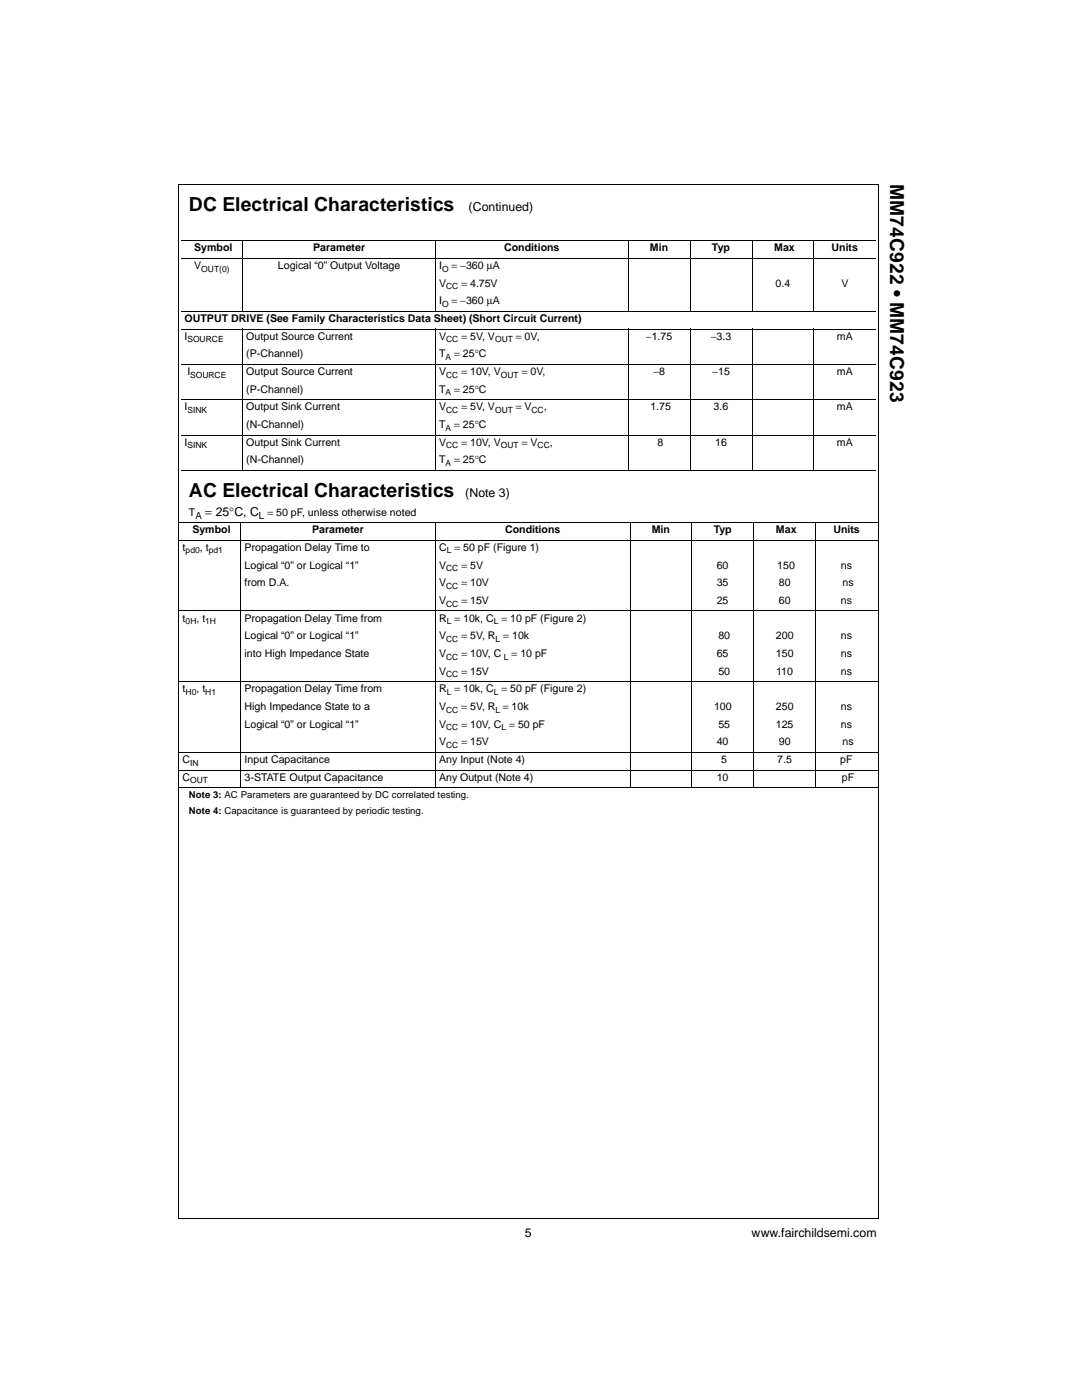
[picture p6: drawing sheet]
<svg xmlns="http://www.w3.org/2000/svg" width="216mm" height="279mm" viewBox="0 0 216 279" stroke-linecap="round" stroke-linejoin="round" font-family="sans-serif">
<defs><g id="words">
<g font-size="3.9">
<text x="177.6" y="36.8" transform="rotate(90 177.6 36.8)">MM74C922 • MM74C923</text>
<text x="37.7" y="42.1">DC Electrical Characteristics</text>
<text x="37.7" y="99.3">AC Electrical Characteristics</text>
</g>
<g font-size="2.5">
<text x="93.5" y="42.1">(Continued)</text>
<text x="92.8" y="99.3">(Note 3)</text>
<text x="41" y="103">= 25°C, C</text>
<text x="104.7" y="246.9">5</text>
<text x="150" y="246.9">www.fairchildsemi.com</text>
</g>
<g font-size="2.1">
<text x="38.8" y="50.1">Symbol</text>
<text x="38.8" y="53.7">V</text>
<text x="55.4" y="53.7">Logical “0” Output Voltage</text>
<text x="62.5" y="50.1">Parameter</text>
<text x="87.6" y="53.7">I</text>
<text x="90.1" y="53.7">= −360 µA</text>
<text x="100.6" y="50.1">Conditions</text>
<text x="129.7" y="50.1">Min</text>
<text x="142.1" y="50.1">Typ</text>
<text x="154.5" y="50.1">Max</text>
<text x="165.9" y="50.1">Units</text>
<text x="87.6" y="57.2">V</text>
<text x="92.1" y="57.2">= 4.75V</text>
<text x="154.8" y="57.2">0.4</text>
<text x="167.9" y="57.2">V</text>
<text x="36.8" y="64.3">OUTPUT DRIVE (See Family Characteristics Data Sheet) (Short Circuit Current)</text>
<text x="87.6" y="60.7">I</text>
<text x="90.1" y="60.7">= −360 µA</text>
<text x="36.8" y="67.8">I</text>
<text x="49.1" y="67.8">Output Source Current</text>
<text x="49.1" y="71.3">(P-Channel)</text>
<text x="87.6" y="67.8">V</text>
<text x="87.6" y="71.3">T</text>
<text x="90.6" y="71.3">= 25°C</text>
<text x="92.1" y="67.8">= 5V, V</text>
<text x="102.9" y="67.8">= 0V,</text>
<text x="128.9" y="67.8">−1.75</text>
<text x="141.8" y="67.8">−3.3</text>
<text x="167" y="67.8">mA</text>
<text x="37.4" y="74.9">I</text>
<text x="49.1" y="74.9">Output Source Current</text>
<text x="87.6" y="74.9">V</text>
<text x="92.1" y="74.9">= 10V, V</text>
<text x="104.1" y="74.9">= 0V,</text>
<text x="130.4" y="74.9">−8</text>
<text x="142.1" y="74.9">−15</text>
<text x="167" y="74.9">mA</text>
<text x="36.8" y="81.9">I</text>
<text x="49.1" y="78.4">(P-Channel)</text>
<text x="49.1" y="81.9">Output Sink Current</text>
<text x="87.6" y="81.9">V</text>
<text x="87.6" y="78.4">T</text>
<text x="90.6" y="78.4">= 25°C</text>
<text x="92.1" y="81.9">= 5V, V</text>
<text x="102.9" y="81.9">= V</text>
<text x="108.5" y="81.9">,</text>
<text x="129.8" y="81.9">1.75</text>
<text x="142.4" y="81.9">3.6</text>
<text x="167" y="81.9">mA</text>
<text x="36.8" y="89">I</text>
<text x="49.1" y="85.4">(N-Channel)</text>
<text x="49.1" y="89">Output Sink Current</text>
<text x="87.6" y="89">V</text>
<text x="87.6" y="85.4">T</text>
<text x="90.6" y="85.4">= 25°C</text>
<text x="92.1" y="89">= 10V, V</text>
<text x="104.1" y="89">= V</text>
<text x="109.7" y="89">,</text>
<text x="131.2" y="89">8</text>
<text x="142.7" y="89">16</text>
<text x="167" y="89">mA</text>
<text x="49.1" y="92.5">(N-Channel)</text>
<text x="87.6" y="92.5">T</text>
<text x="90.6" y="92.5">= 25°C</text>
<text x="37.7" y="103">T</text>
<text x="38.4" y="106.4">Symbol</text>
<text x="53.4" y="103">= 50 pF, unless otherwise noted</text>
<text x="62.3" y="106.4">Parameter</text>
<text x="100.8" y="106.4">Conditions</text>
<text x="130.1" y="106.4">Min</text>
<text x="142.4" y="106.4">Typ</text>
<text x="154.8" y="106.4">Max</text>
<text x="166.3" y="106.4">Units</text>
<text x="36.4" y="109.9">t</text>
<text x="39.9" y="109.9">, t</text>
<text x="48.8" y="109.9">Propagation Delay Time to</text>
<text x="48.8" y="113.5">Logical “0” or Logical “1”</text>
<text x="87.6" y="109.9">C</text>
<text x="87.6" y="113.5">V</text>
<text x="90.7" y="109.9">= 50 pF (Figure 1)</text>
<text x="92.1" y="113.5">= 5V</text>
<text x="143" y="113.5">60</text>
<text x="155.1" y="113.5">150</text>
<text x="167.8" y="113.5">ns</text>
<text x="48.8" y="117">from D.A.</text>
<text x="87.6" y="117">V</text>
<text x="92.1" y="117">= 10V</text>
<text x="143" y="117">35</text>
<text x="155.4" y="117">80</text>
<text x="168.1" y="117">ns</text>
<text x="36.4" y="124">t</text>
<text x="39.2" y="124">, t</text>
<text x="48.8" y="124">Propagation Delay Time from</text>
<text x="87.6" y="124">R</text>
<text x="87.6" y="120.5">V</text>
<text x="90.7" y="124">= 10k, C</text>
<text x="92.1" y="120.5">= 15V</text>
<text x="100.1" y="124">= 10 pF (Figure 2)</text>
<text x="143" y="120.5">25</text>
<text x="155.4" y="120.5">60</text>
<text x="167.8" y="120.5">ns</text>
<text x="48.8" y="131.1">into High Impedance State</text>
<text x="48.8" y="127.6">Logical “0” or Logical “1”</text>
<text x="87.6" y="131.1">V</text>
<text x="87.6" y="127.6">V</text>
<text x="92.1" y="127.6">= 5V, R</text>
<text x="92.1" y="131.1">= 10V, C</text>
<text x="100.4" y="127.6">= 10k</text>
<text x="102.1" y="131.1">= 10 pF</text>
<text x="143" y="131.1">65</text>
<text x="143.4" y="127.6">80</text>
<text x="154.8" y="131.1">150</text>
<text x="154.8" y="127.6">200</text>
<text x="167.8" y="131.1">ns</text>
<text x="167.8" y="127.6">ns</text>
<text x="87.6" y="134.6">V</text>
<text x="92.1" y="134.6">= 15V</text>
<text x="143.4" y="134.6">50</text>
<text x="154.9" y="134.6">110</text>
<text x="167.8" y="134.6">ns</text>
<text x="36.4" y="138.1">t</text>
<text x="39.2" y="138.1">, t</text>
<text x="48.8" y="138.1">Propagation Delay Time from</text>
<text x="48.8" y="141.7">High Impedance State to a</text>
<text x="87.6" y="138.1">R</text>
<text x="87.6" y="141.7">V</text>
<text x="90.7" y="138.1">= 10k, C</text>
<text x="92.1" y="141.7">= 5V, R = 10k</text>
<text x="100.1" y="138.1">= 50 pF (Figure 2)</text>
<text x="142.5" y="141.7">100</text>
<text x="154.8" y="141.7">250</text>
<text x="167.8" y="141.7">ns</text>
<text x="48.8" y="145.2">Logical “0” or Logical “1”</text>
<text x="87.6" y="145.2">V</text>
<text x="87.6" y="148.7">V</text>
<text x="92.1" y="145.2">= 10V, C</text>
<text x="92.1" y="148.7">= 15V</text>
<text x="101.6" y="145.2">= 50 pF</text>
<text x="143" y="148.7">40</text>
<text x="143.4" y="145.2">55</text>
<text x="154.8" y="145.2">125</text>
<text x="155.4" y="148.7">90</text>
<text x="167.8" y="145.2">ns</text>
<text x="168.1" y="148.7">ns</text>
<text x="36.4" y="155.8">C</text>
<text x="36.4" y="152.2">C</text>
<text x="48.8" y="152.2">Input Capacitance</text>
<text x="48.8" y="155.8">3-STATE Output Capacitance</text>
<text x="87.6" y="155.8">Any Output (Note 4)</text>
<text x="87.6" y="152.2">Any Input (Note 4)</text>
<text x="143" y="155.8">10</text>
<text x="143.9" y="152.2">5</text>
<text x="155.1" y="152.2">7.5</text>
<text x="167.7" y="152.2">pF</text>
<text x="168" y="155.8">pF</text>
</g>
<g font-size="1.9">
<text x="39" y="103.6">A</text>
<text x="51.7" y="103.6">L</text>
<text x="37.7" y="159.2">Note 3: AC Parameters are guaranteed by DC correlated testing.</text>
<text x="37.7" y="162.4">Note 4: Capacitance is guaranteed by periodic testing.</text>
</g>
<g font-size="1.7">
<text x="40.2" y="54.2">OUT(0)</text>
<text x="88.2" y="54.2">O</text>
<text x="89" y="57.7">CC</text>
<text x="88.2" y="61.3">O</text>
<text x="37.4" y="68.3">SOURCE</text>
<text x="88.9" y="71.9">A</text>
<text x="89" y="68.3">CC</text>
<text x="98.8" y="68.3">OUT</text>
<text x="38" y="75.4">SOURCE</text>
<text x="89" y="75.4">CC</text>
<text x="99.9" y="75.4">OUT</text>
<text x="37.4" y="82.4">SINK</text>
<text x="88.9" y="78.9">A</text>
<text x="89" y="82.4">CC</text>
<text x="98.8" y="82.4">OUT</text>
<text x="106.1" y="82.4">CC</text>
<text x="37.4" y="89.5">SINK</text>
<text x="88.9" y="85.9">A</text>
<text x="89" y="89.5">CC</text>
<text x="99.9" y="89.5">OUT</text>
<text x="107.3" y="89.5">CC</text>
<text x="88.9" y="93">A</text>
<text x="37" y="110.5">pd0</text>
<text x="41.6" y="110.5">pd1</text>
<text x="89" y="114">CC</text>
<text x="89.1" y="110.5">L</text>
<text x="89" y="117.5">CC</text>
<text x="37" y="124.6">0H</text>
<text x="41" y="124.6">1H</text>
<text x="89" y="121">CC</text>
<text x="89.1" y="124.6">L</text>
<text x="98.5" y="124.6">L</text>
<text x="89" y="128.1">CC</text>
<text x="89" y="131.6">CC</text>
<text x="98.9" y="128.1">L</text>
<text x="100.5" y="131.6">L</text>
<text x="89" y="135.1">CC</text>
<text x="37" y="138.7">H0</text>
<text x="41" y="138.7">H1</text>
<text x="89" y="142.2">CC</text>
<text x="89.1" y="138.7">L</text>
<text x="98.5" y="138.7">L</text>
<text x="98.9" y="142.2">L</text>
<text x="89" y="145.7">CC</text>
<text x="89" y="149.3">CC</text>
<text x="100.1" y="145.7">L</text>
<text x="38" y="152.8">IN</text>
<text x="38" y="156.3">OUT</text>
</g>
</g></defs>
<g fill="none" stroke="#000" stroke-width=".2">
<path d="M35.6 36.8h139.8M35.6 36.7v206.4M175.3 36.8v206.4M36.1 48h138.6M36.1 51.6h138.6M48.5 47.9v14.3M86.9 47.9v14.3M125.3 47.9v14.3M137.7 47.9v14.3M150.1 47.9v14.3M162.4 47.9v14.3M36.1 62.2h138.6"/>
<path d="M36.1 65.7h138.6M36.1 72.7h138.6M36.1 79.8h138.6M48.5 65.6v28.4M86.9 65.6v28.4M125.3 65.6v28.4M137.7 65.6v28.4M150.1 65.6v28.4M162.4 65.6v28.4M36.1 86.8h138.6M36.1 93.9h138.6M35.8 104.3h139.3"/>
<path d="M35.8 107.8h139.3M48.1 104.2v53.1M86.9 104.2v53.1M125.7 104.2v53.1M138 104.2v53.1M150.4 104.2v53.1M162.8 104.2v53.1M35.8 121.9h139.3M35.8 136h139.3M35.8 150.1h139.3M35.8 153.7h139.3M35.8 157.2h139.3"/>
<path d="M35.5 243.1h139.8"/>
</g>
<use href="#words"/>
</svg>
